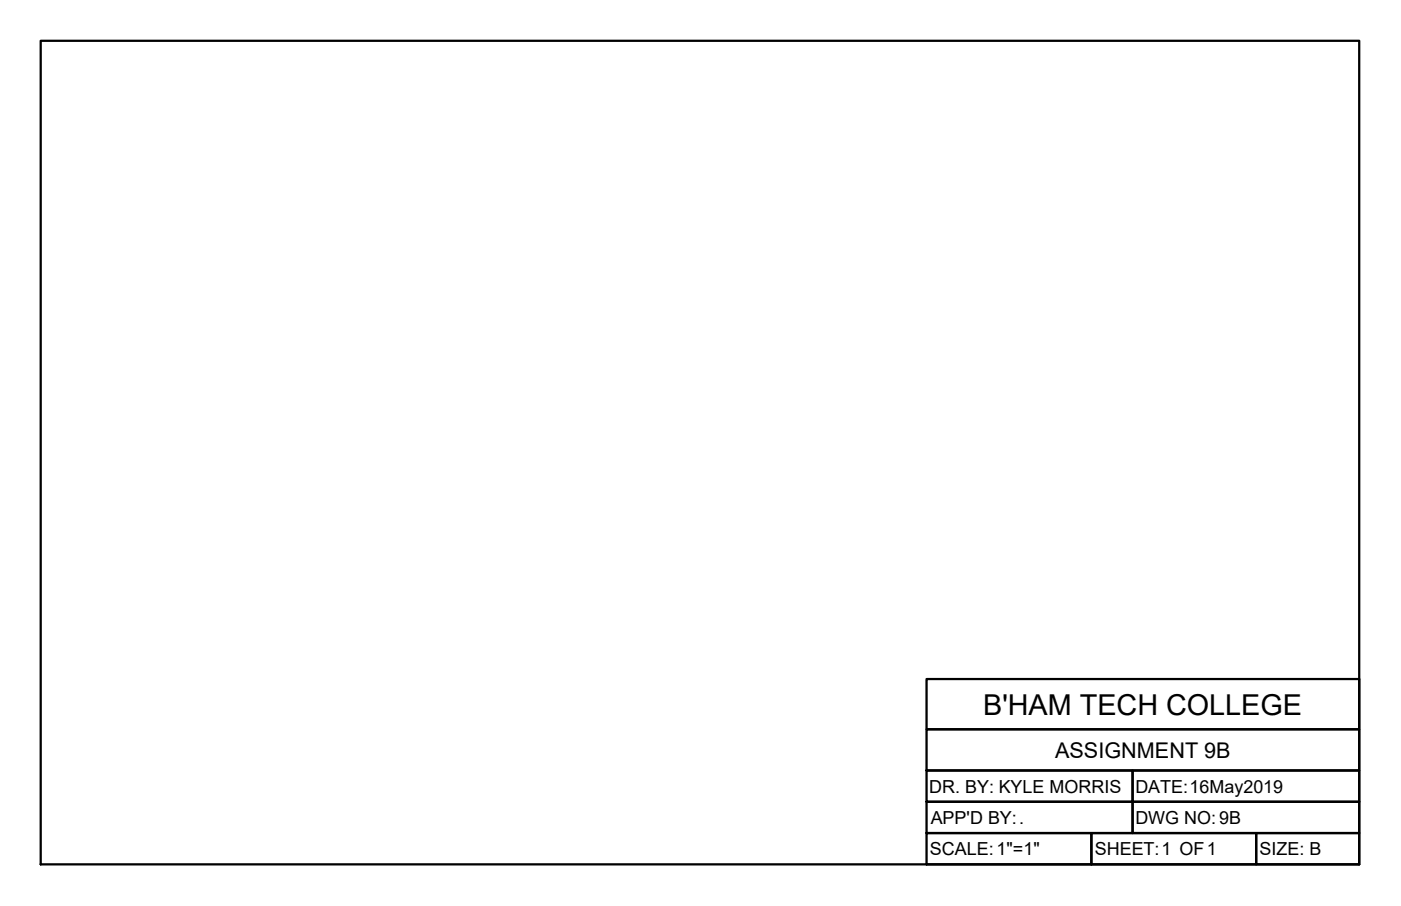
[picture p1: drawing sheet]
<svg xmlns="http://www.w3.org/2000/svg" width="432mm" height="279mm" viewBox="0 0 432 279" stroke-linecap="round" stroke-linejoin="round" font-family="sans-serif">
<defs><g id="words">
<text font-size="8.9" x="303" y="220.4">B'HAM TECH COLLEGE</text>
<text font-size="6.7" x="325.2" y="233.6">ASSIGNMENT 9B</text>
<g font-size="5.5">
<text x="286.4" y="244.5">DR. BY: KYLE MORRIS</text>
<text x="349.9" y="244.5">DATE:16May2019</text>
<text x="286.8" y="254.1">APP'D BY:.</text>
<text x="349.9" y="254">DWG NO:9B</text>
<text x="286.6" y="263.7">SCALE:1&quot;=1&quot;</text>
<text x="337.4" y="263.7">SHEET:1 OF1</text>
<text x="388.2" y="263.7">SIZE: B</text>
</g>
</g></defs>
<!-- layer: TitleBox -->
<path d="M12.5 12.6h406.4v254h-406.4zM285.6 209.4h133.3v15.5h-133.3zM285.6 237.6h63.5v9.7h-63.5zM285.6 224.9h133.3v12.7h-133.3zM349.1 237.6h69.8v9.7h-69.8zM285.6 256.9h50.8v9.7h-50.8zM285.6 247.3h63.5v9.6h-63.5zM336.4 256.9h50.8v9.7h-50.8zM349.1 247.3h69.8v9.6h-69.8zM387.2 256.9h31.7v9.7h-31.7z" fill="none" stroke="#000" stroke-width=".7"/>
<use href="#words"/>
</svg>
